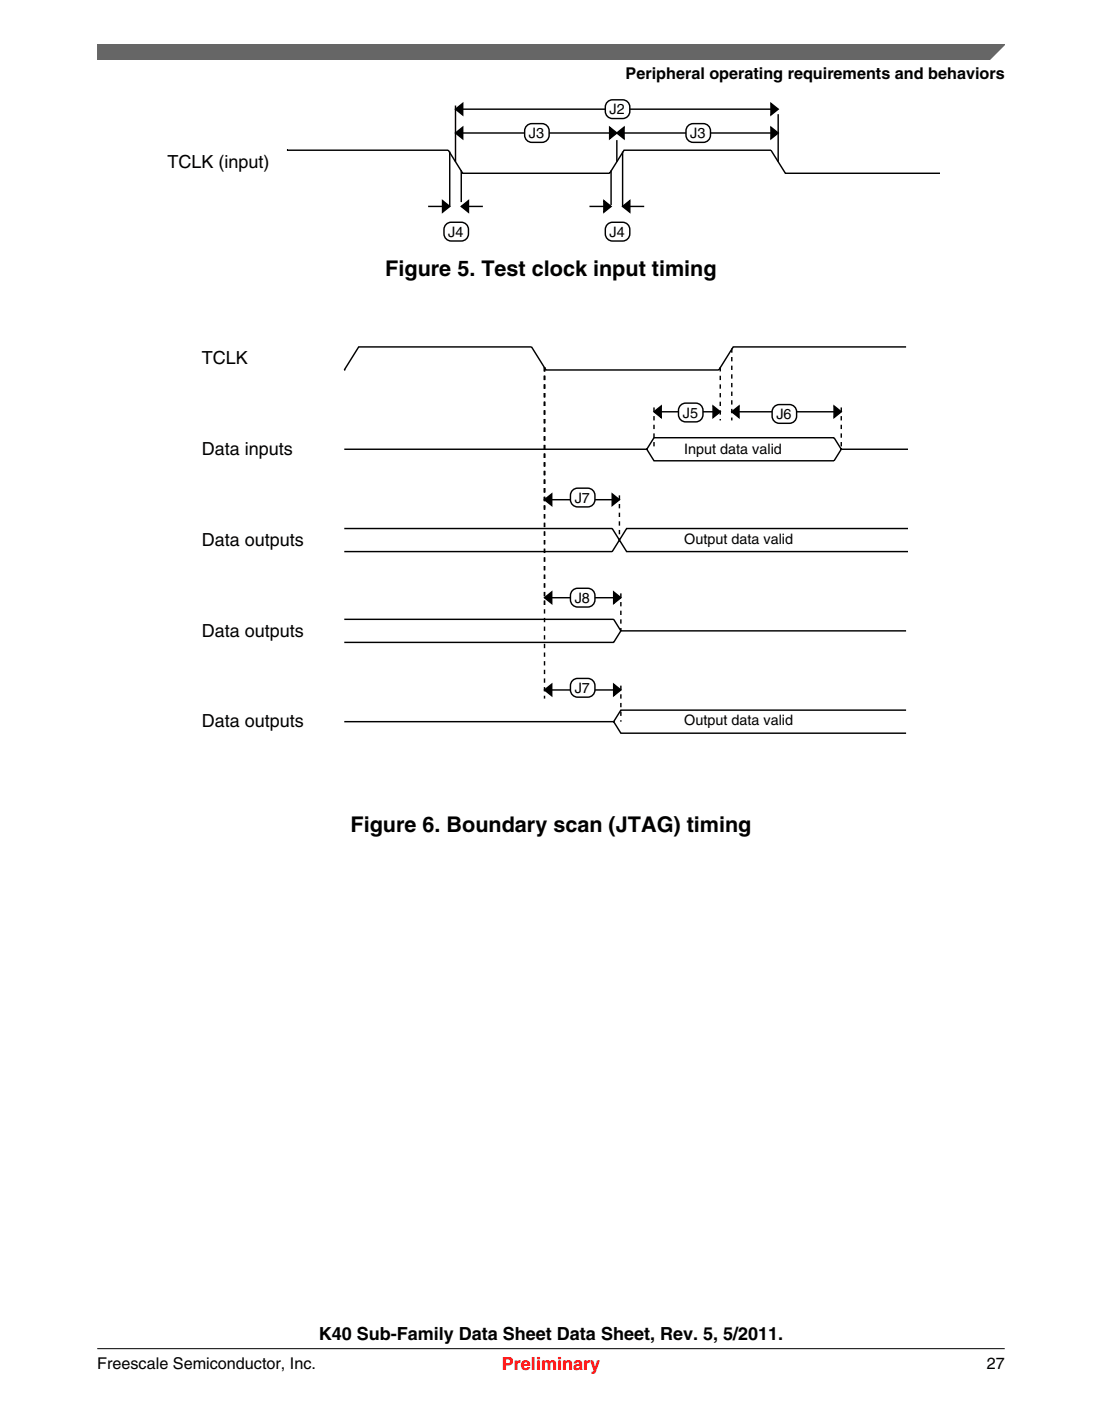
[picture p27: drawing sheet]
<svg xmlns="http://www.w3.org/2000/svg" width="216mm" height="274mm" viewBox="0 0 216 274" stroke-linecap="round" stroke-linejoin="round" font-family="sans-serif">
<defs><g id="words">
<g font-size="4.2">
<text x="75.5" y="54">Figure 5. Test clock input timing</text>
<text x="68.7" y="162.9">Figure 6. Boundary scan (JTAG) timing</text>
</g>
<g font-size="3.5">
<text x="32.8" y="32.8">TCLK (input)</text>
<text x="39.5" y="71.3">TCLK</text>
<text x="39.5" y="89.1">Data inputs</text>
<text x="39.5" y="106.9">Data outputs</text>
<text x="39.5" y="124.7">Data outputs</text>
<text x="39.5" y="142.4">Data outputs</text>
<text x="62.5" y="262.3">K40 Sub-Family Data Sheet Data Sheet, Rev. 5, 5/2011.</text>
</g>
<text font-size="3.5" fill="#f00" x="98.3" y="268.2">Preliminary</text>
<g font-size="3.2">
<text x="122.6" y="15.5">Peripheral operating requirements and behaviors</text>
<text x="19" y="268">Freescale Semiconductor, Inc.</text>
<text x="193.3" y="268">27</text>
</g>
<g font-size="2.8">
<text x="119.4" y="22.4">J2</text>
<text x="103.6" y="27">J3</text>
<text x="135.2" y="27">J3</text>
<text x="87.8" y="46.3">J4</text>
<text x="119.4" y="46.3">J4</text>
<text x="133.8" y="81.8">J5</text>
<text x="152.1" y="82">J6</text>
<text x="134.1" y="88.8">Input data valid</text>
<text x="112.6" y="98.4">J7</text>
<text x="134.1" y="106.6">Output data valid</text>
<text x="112.6" y="118">J8</text>
<text x="112.6" y="135.7">J7</text>
<text x="134.1" y="141.9">Output data valid</text>
</g>
</g></defs>
<g fill="none" stroke="#000" stroke-width=".28">
<path d="M56.2 29.4h.1M56.2 29.4h31.6l2.9 4.5h28.7l2.9-4.5h28.7l2.9 4.5h30.3M86.7 39.3l1.4 1.1-1.4 1.1zM88.1 29.7v10.7M89.2 21.4l1.5-1.2v2.3zM89.2 26l1.5-1.1v2.3zM89.2 20.7v11M89.2 21.4h63.3M89.2 26h63.3M90.4 33.4v6.2M118.3 39.3l1.4 1.1-1.4 1.1zM119.4 24.9l1.4 1.1-1.4 1.2z"/>
<path d="M119.7 33.4v6.7M120.8 26l1.5-1.1v2.3zM120.8 27.4v4.3M122 29.7v10.7h4.2M151 20.2l1.5 1.2-1.5 1.1zM151 24.9l1.5 1.1-1.5 1.2zM152.5 22.4v9.3M83.9 40.4h4.2M90.4 40.4l1.4-1.1v2.2zM90.4 40.4h4.2M115.5 40.4h4.2M122 40.4l1.4-1.1v2.2z"/>
</g>
<path d="M89.2 21.4l1.5-1.2v2.3zM89.2 26l1.5-1.1v2.3zM119.4 24.9l1.4 1.1-1.4 1.2zM120.8 26l1.5-1.1v2.3zM151 20.2l1.5 1.2-1.5 1.1zM151 24.9l1.5 1.1-1.5 1.2zM86.7 39.3l1.4 1.1-1.4 1.1zM90.4 40.4l1.4-1.1v2.2zM118.3 39.3l1.4 1.1-1.4 1.1zM122 40.4l1.4-1.1v2.2z" fill="#000"/>
<path d="M118.9 20.1l.3-.3a4.8 4.8 0 0 1 3.2-.2 1.97 1.97 0 0 1 .9 2.6 1.41 1.41 0 0 1-1.3 1h-2a1.41 1.41 0 0 1-1.4-1.4l.1-1.3z" fill="#fff"/>
<path d="M118.9 20.1l.3-.3a4.8 4.8 0 0 1 3.2-.2 1.97 1.97 0 0 1 .9 2.6 1.41 1.41 0 0 1-1.3 1h-2a1.41 1.41 0 0 1-1.4-1.4l.1-1.3z" fill="none" stroke="#000" stroke-width=".28"/>
<path d="M103.1 24.8l.3-.3a4.8 4.8 0 0 1 3.2-.2 1.97 1.97 0 0 1 .9 2.6 1.41 1.41 0 0 1-1.3 1h-2a1.41 1.41 0 0 1-1.4-1.4l.1-1.3z" fill="#fff"/>
<path d="M103.1 24.8l.3-.3a4.8 4.8 0 0 1 3.2-.2 1.97 1.97 0 0 1 .9 2.6 1.41 1.41 0 0 1-1.3 1h-2a1.41 1.41 0 0 1-1.4-1.4l.1-1.3z" fill="none" stroke="#000" stroke-width=".28"/>
<path d="M134.7 24.8l.3-.3a4.8 4.8 0 0 1 3.2-.2 1.97 1.97 0 0 1 .9 2.6 1.41 1.41 0 0 1-1.3 1h-2a1.41 1.41 0 0 1-1.4-1.4l.1-1.3z" fill="#fff"/>
<path d="M134.7 24.8l.3-.3a4.8 4.8 0 0 1 3.2-.2 1.97 1.97 0 0 1 .9 2.6 1.41 1.41 0 0 1-1.3 1h-2a1.41 1.41 0 0 1-1.4-1.4l.1-1.3z" fill="none" stroke="#000" stroke-width=".28"/>
<path d="M87.3 44.1l.3-.3a4.8 4.8 0 0 1 3.2-.2 1.97 1.97 0 0 1 .9 2.6 1.41 1.41 0 0 1-1.3 1h-2a1.41 1.41 0 0 1-1.4-1.4l.1-1.3z" fill="#fff"/>
<path d="M87.3 44.1l.3-.3a4.8 4.8 0 0 1 3.2-.2 1.97 1.97 0 0 1 .9 2.6 1.41 1.41 0 0 1-1.3 1h-2a1.41 1.41 0 0 1-1.4-1.4l.1-1.3z" fill="none" stroke="#000" stroke-width=".28"/>
<path d="M118.9 44.1l.3-.3a4.8 4.8 0 0 1 3.2-.2 1.97 1.97 0 0 1 .9 2.6 1.41 1.41 0 0 1-1.3 1h-2a1.41 1.41 0 0 1-1.4-1.4l.1-1.3z" fill="#fff"/>
<g fill="none" stroke="#000" stroke-width=".28">
<path d="M118.9 44.1l.3-.3a4.8 4.8 0 0 1 3.2-.2 1.97 1.97 0 0 1 .9 2.6 1.41 1.41 0 0 1-1.3 1h-2a1.41 1.41 0 0 1-1.4-1.4l.1-1.3zM67.5 72.4h.1M139.7 79.5l1.4 1.1-1.4 1.2zM163.4 79.5l1.4 1.1-1.4 1.2zM177.5 67.9h-33.8l-2.9 4.5h-33.8l-2.9-4.5h-33.8l-2.8 4.5M67.5 88h59.2M106.7 97.8l1.4-1.1v2.3zM106.7 97.8h14.7M119.9 96.7l1.5 1.1-1.5 1.2zM126.7 88l1.4 2.2h35.3l1.4-2.2h13M126.7 88l1.4-2.3h35.3l1.4 2.3M128.1 80.6h13"/>
<path d="M128.1 80.6l1.4-1.1v2.3zM143.4 80.6l1.4-1.1v2.3zM143.4 80.6h21.4M67.5 103.5h52.4l2.9 4.5h55M106.7 117l1.4-1.1v2.3zM106.7 117h14.9M120.2 115.9l1.4 1.1-1.4 1.2zM177.8 103.5h-55l-2.9 4.5h-52.4M67.5 121.3h52.7l1.4 2.2M106.7 135.1l1.4-1.1v2.2zM106.7 135.1h14.9M120.2 134l1.4 1.1-1.4 1.1z"/>
<path d="M177.5 123.5h-55.9l-1.4 2.3h-52.7M177.5 139h-55.9l-1.4 2.3M67.5 141.3h52.7M120.2 141.3l1.4 2.3h55.9"/>
</g>
<path d="M106.7 97.8l1.4-1.1v2.3zM119.9 96.7l1.5 1.1-1.5 1.2zM128.1 80.6l1.4-1.1v2.3zM139.7 79.5l1.4 1.1-1.4 1.2zM143.4 80.6l1.4-1.1v2.3zM163.4 79.5l1.4 1.1-1.4 1.2zM106.7 117l1.4-1.1v2.3zM120.2 115.9l1.4 1.1-1.4 1.2zM106.7 135.1l1.4-1.1v2.2zM120.2 134l1.4 1.1-1.4 1.1z" fill="#000"/>
<path d="M106.7 71.9v27.6M106.7 71.9v46.8M106.7 71.9v64.9M128.1 79.8v8.2M141.1 71.9v10.4M143.4 68.2v14.1M164.8 79.8v8.2M121.4 97v8.7M121.6 116.2v7.3M121.6 134.2v7.1" fill="none" stroke="#000" stroke-width=".28" stroke-dasharray=".8 .8" stroke-linecap="butt"/>
<path d="M112 96.2l.3-.3a4.8 4.8 0 0 1 3.3-.2 1.97 1.97 0 0 1 .9 2.6 1.41 1.41 0 0 1-1.4 1h-1.9a1.41 1.41 0 0 1-1.4-1.5v-1.2z" fill="#fff"/>
<path d="M112 96.2l.3-.3a4.8 4.8 0 0 1 3.3-.2 1.97 1.97 0 0 1 .9 2.6 1.41 1.41 0 0 1-1.4 1h-1.9a1.41 1.41 0 0 1-1.4-1.5v-1.2z" fill="none" stroke="#000" stroke-width=".28"/>
<path d="M112 115.8l.3-.3a4.8 4.8 0 0 1 3.3-.2 1.97 1.97 0 0 1 .9 2.6 1.41 1.41 0 0 1-1.4 1h-1.9a1.41 1.41 0 0 1-1.4-1.5v-1.2z" fill="#fff"/>
<path d="M112 115.8l.3-.3a4.8 4.8 0 0 1 3.3-.2 1.97 1.97 0 0 1 .9 2.6 1.41 1.41 0 0 1-1.4 1h-1.9a1.41 1.41 0 0 1-1.4-1.5v-1.2z" fill="none" stroke="#000" stroke-width=".28"/>
<path d="M112 133.4l.3-.3a4.8 4.8 0 0 1 3.3-.2 1.97 1.97 0 0 1 .9 2.6 1.41 1.41 0 0 1-1.4 1h-1.9a1.41 1.41 0 0 1-1.4-1.4v-1.3z" fill="#fff"/>
<path d="M112 133.4l.3-.3a4.8 4.8 0 0 1 3.3-.2 1.97 1.97 0 0 1 .9 2.6 1.41 1.41 0 0 1-1.4 1h-1.9a1.41 1.41 0 0 1-1.4-1.4v-1.3z" fill="none" stroke="#000" stroke-width=".28"/>
<path d="M133.2 79.5l.3-.3a4.8 4.8 0 0 1 3.3-.2 1.97 1.97 0 0 1 .9 2.6 1.41 1.41 0 0 1-1.4 1h-2a1.41 1.41 0 0 1-1.4-1.4l.1-1.3z" fill="#fff"/>
<path d="M133.2 79.5l.3-.3a4.8 4.8 0 0 1 3.3-.2 1.97 1.97 0 0 1 .9 2.6 1.41 1.41 0 0 1-1.4 1h-2a1.41 1.41 0 0 1-1.4-1.4l.1-1.3z" fill="none" stroke="#000" stroke-width=".28"/>
<path d="M151.5 79.8l.3-.3a4.8 4.8 0 0 1 3.3-.2 1.97 1.97 0 0 1 .9 2.6 1.41 1.41 0 0 1-1.3 1h-2a1.41 1.41 0 0 1-1.4-1.4v-1.3z" fill="#fff"/>
<path d="M151.5 79.8l.3-.3a4.8 4.8 0 0 1 3.3-.2 1.97 1.97 0 0 1 .9 2.6 1.41 1.41 0 0 1-1.3 1h-2a1.41 1.41 0 0 1-1.4-1.4v-1.3z" fill="none" stroke="#000" stroke-width=".28"/>
<path d="M19 8.7h177.8l-5.6 3h-172.2z" fill="#666"/>
<path d="M19 11.7v-3h177.8l-3 3" fill="none" stroke="#666" stroke-width=".28"/>
<path d="M19 264.1h177.8" fill="none" stroke="#000" stroke-width=".2"/>
<use href="#words"/>
</svg>
